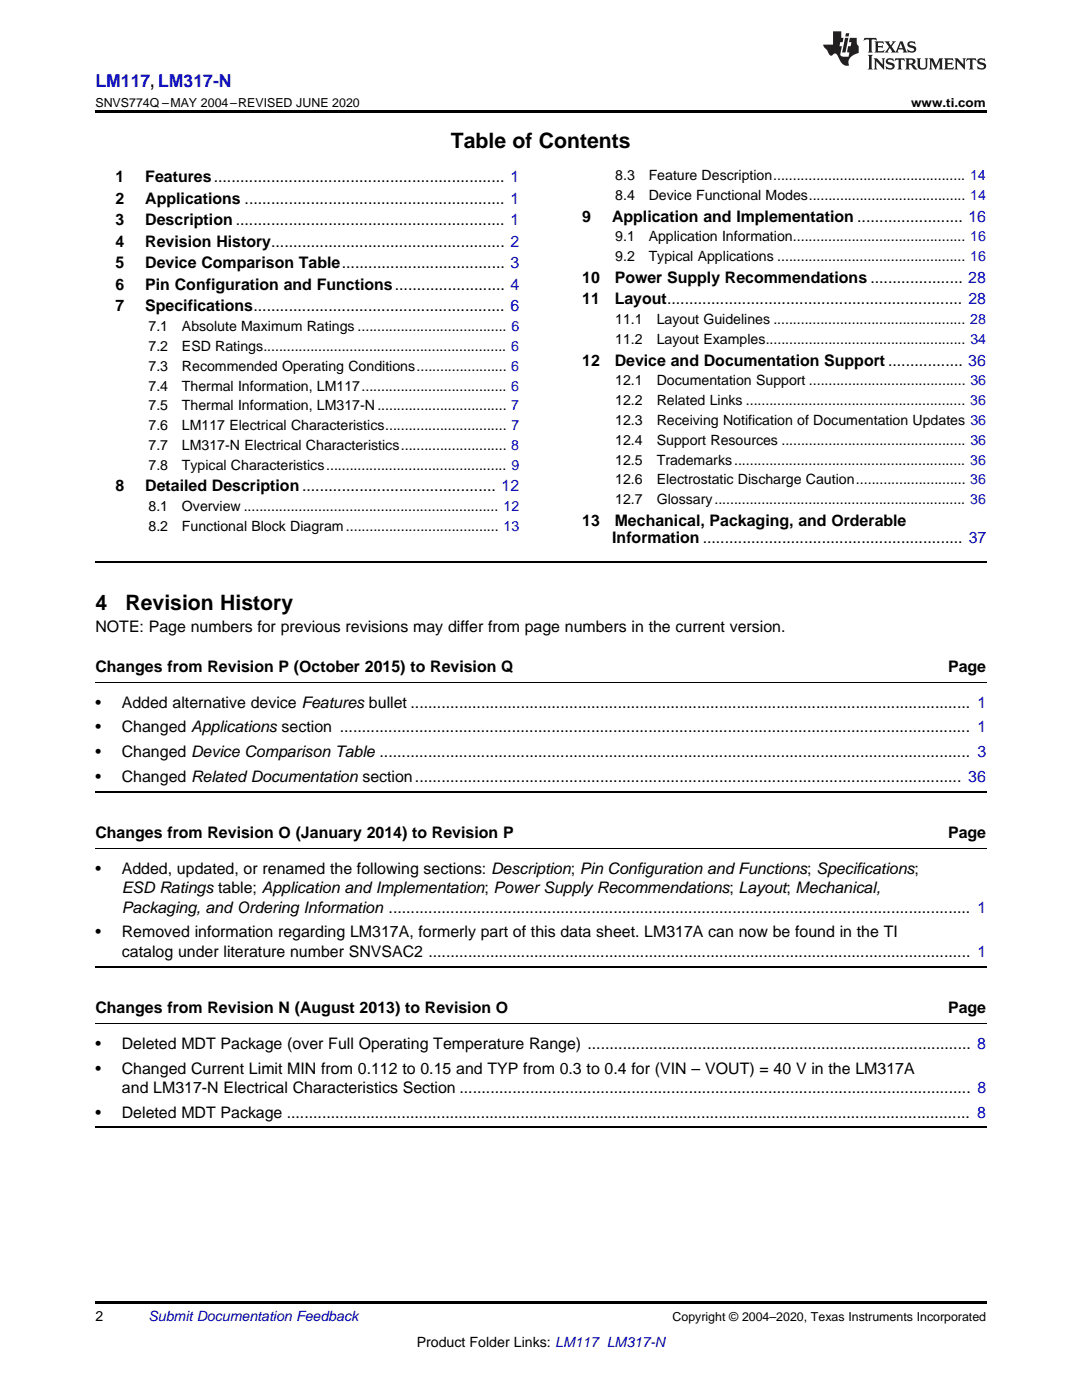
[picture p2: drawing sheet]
<svg xmlns="http://www.w3.org/2000/svg" width="216mm" height="279mm" viewBox="0 0 216 279" stroke-linecap="round" stroke-linejoin="round" font-family="sans-serif">
<defs><g id="words">
<g font-size="4.2">
<text x="90" y="29.6">Table of Contents</text>
<text x="19" y="121.7">4</text>
<text x="25" y="121.7">Revision History</text>
</g>
<text font-size="3.5" fill="#00f" x="19" y="17.3">LM117, LM317-N</text>
<g font-size="3.2">
<text x="23" y="36.3">1</text>
<text x="23" y="40.6">2</text>
<text x="29" y="36.3">Features.................................................................. 1</text>
<text x="29" y="40.6">Applications ........................................................... 1</text>
<text x="23" y="44.9">3</text>
<text x="29" y="44.9">Description ............................................................. 1</text>
<text x="116.2" y="44.2">9</text>
<text x="122.1" y="44.2">Application and Implementation ........................ 16</text>
<text x="23" y="49.2">4</text>
<text x="23" y="53.6">5</text>
<text x="29" y="49.2">Revision History..................................................... 2</text>
<text x="29" y="53.6">Device Comparison Table..................................... 3</text>
<text x="23" y="57.9">6</text>
<text x="29" y="57.9">Pin Configuration and Functions......................... 4</text>
<text x="116.2" y="56.4">10</text>
<text x="122.7" y="56.4">Power Supply Recommendations ..................... 28</text>
<text x="23" y="62.2">7</text>
<text x="29" y="62.2">Specifications......................................................... 6</text>
<text x="116.2" y="60.7">11</text>
<text x="122.7" y="60.7">Layout................................................................... 28</text>
<text x="116.2" y="73">12</text>
<text x="122.7" y="73">Device and Documentation Support ................. 36</text>
<text x="23" y="98.1">8</text>
<text x="29" y="98.1">Detailed Description............................................ 12</text>
<text x="116.2" y="104.9">13</text>
<text x="122.7" y="104.9">Mechanical, Packaging, and Orderable</text>
<text x="122.2" y="108.4">Information ........................................................... 37</text>
<text x="19" y="126">NOTE: Page numbers for previous revisions may differ from page numbers in the current version.</text>
<text x="19" y="134.2">Changes from Revision P (October 2015) to Revision Q</text>
<text x="189.2" y="134.2">Page</text>
<text x="19" y="141.2">•</text>
<text x="24.3" y="141.2">Added alternative device Features bullet ............................................................................................................................... 1</text>
<text x="19" y="146.2">•</text>
<text x="24.3" y="146.2">Changed Applications section ............................................................................................................................................... 1</text>
<text x="19" y="151.1">•</text>
<text x="24.3" y="151.1">Changed Device Comparison Table ...................................................................................................................................... 3</text>
<text x="19" y="156">•</text>
<text x="24.3" y="156">Changed Related Documentation section............................................................................................................................ 36</text>
<text x="19" y="167.3">Changes from Revision O (January 2014) to Revision P</text>
<text x="189.2" y="167.3">Page</text>
<text x="19" y="174.4">•</text>
<text x="24.3" y="174.4">Added, updated, or renamed the following sections: Description; Pin Configuration and Functions; Specifications;</text>
<text x="24.3" y="178.3">ESD Ratings table; Application and Implementation; Power Supply Recommendations; Layout; Mechanical,</text>
<text x="24.3" y="182.1">Packaging, and Ordering Information .................................................................................................................................... 1</text>
<text x="19" y="187.1">•</text>
<text x="24.3" y="187.1">Removed information regarding LM317A, formerly part of this data sheet. LM317A can now be found in the TI</text>
<text x="24.3" y="191">catalog under literature number SNVSAC2 ........................................................................................................................... 1</text>
<text x="19" y="202.2">Changes from Revision N (August 2013) to Revision O</text>
<text x="189.2" y="202.2">Page</text>
<text x="19" y="209.3">•</text>
<text x="24.3" y="209.3">Deleted MDT Package (over Full Operating Temperature Range) ....................................................................................... 8</text>
<text x="19" y="214.2">•</text>
<text x="24.3" y="214.2">Changed Current Limit MIN from 0.112 to 0.15 and TYP from 0.3 to 0.4 for (VIN – VOUT) = 40 V in the LM317A</text>
<text x="24.3" y="218.1">and LM317-N Electrical Characteristics Section .................................................................................................................... 8</text>
<text x="19" y="223.1">•</text>
<text x="24.3" y="223.1">Deleted MDT Package ........................................................................................................................................................... 8</text>
</g>
<g font-size="2.8">
<text x="122.8" y="36">8.3</text>
<text x="129.4" y="36">Feature Description................................................. 14</text>
<text x="122.8" y="39.9">8.4</text>
<text x="129.4" y="39.9">Device Functional Modes........................................ 14</text>
<text x="122.8" y="48.2">9.1</text>
<text x="122.8" y="52.1">9.2</text>
<text x="129.4" y="48.2">Application Information............................................ 16</text>
<text x="129.4" y="52.1">Typical Applications ................................................ 16</text>
<text x="122.8" y="64.7">11.1</text>
<text x="131" y="64.7">Layout Guidelines ................................................. 28</text>
<text x="29.6" y="66.1">7.1</text>
<text x="29.6" y="70.1">7.2</text>
<text x="36.3" y="66.1">Absolute Maximum Ratings ...................................... 6</text>
<text x="36.3" y="70.1">ESD Ratings.............................................................. 6</text>
<text x="122.8" y="68.7">11.2</text>
<text x="131" y="68.7">Layout Examples................................................... 34</text>
<text x="29.6" y="74">7.3</text>
<text x="29.6" y="78">7.4</text>
<text x="36.3" y="74">Recommended Operating Conditions....................... 6</text>
<text x="36.3" y="78">Thermal Information, LM117..................................... 6</text>
<text x="122.8" y="76.9">12.1</text>
<text x="131" y="76.9">Documentation Support ........................................ 36</text>
<text x="29.6" y="81.9">7.5</text>
<text x="36.3" y="81.9">Thermal Information, LM317-N................................. 7</text>
<text x="122.8" y="80.9">12.2</text>
<text x="131" y="80.9">Related Links ........................................................ 36</text>
<text x="29.6" y="85.9">7.6</text>
<text x="29.6" y="89.8">7.7</text>
<text x="36.3" y="85.9">LM117 Electrical Characteristics............................... 7</text>
<text x="36.3" y="89.8">LM317-N Electrical Characteristics........................... 8</text>
<text x="122.8" y="84.8">12.3</text>
<text x="122.8" y="88.8">12.4</text>
<text x="131" y="84.8">Receiving Notification of Documentation Updates 36</text>
<text x="131" y="88.8">Support Resources ............................................... 36</text>
<text x="29.6" y="93.8">7.8</text>
<text x="36.3" y="93.8">Typical Characteristics.............................................. 9</text>
<text x="122.8" y="92.7">12.5</text>
<text x="131" y="92.7">Trademarks........................................................... 36</text>
<text x="122.8" y="96.7">12.6</text>
<text x="122.8" y="100.6">12.7</text>
<text x="131" y="96.7">Electrostatic Discharge Caution............................ 36</text>
<text x="131" y="100.6">Glossary................................................................ 36</text>
<text x="29.6" y="102">8.1</text>
<text x="29.6" y="106">8.2</text>
<text x="36.3" y="102">Overview ................................................................. 12</text>
<text x="36.3" y="106">Functional Block Diagram....................................... 13</text>
<text x="19" y="263.6">2</text>
<text x="83.1" y="268.9">Product Folder Links: LM117 LM317-N</text>
</g>
<text font-size="2.8" fill="#0000c8" x="29.6" y="263.6">Submit Documentation Feedback</text>
<g font-size="2.5">
<text x="19" y="21.4">SNVS774Q –MAY 2004–REVISED JUNE 2020</text>
<text x="181.8" y="21.4">www.ti.com</text>
<text x="134.2" y="263.6">Copyright © 2004–2020, Texas Instruments Incorporated</text>
</g>
</g></defs>
<path d="M19 22h177.8v.5h-177.8zM19 259.7h177.8v.5h-177.8z" fill="#000"/>
<path d="M19 112.1h177.8M19 158h177.8M19 192.9h177.8M19 225h177.8" fill="none" stroke="#000" stroke-width=".35"/>
<path d="M19 136.2h177.8M19 169.4h177.8M19 204.3h177.8" fill="none" stroke="#000" stroke-width=".2"/>
<g fill="#231f20">
<path d="M172.5 7.6l-.1 .5 .4-.2h.6v.1v2.1l-.2 .4h.9l-.2-.4v-2.1l.1-.1h.5l.5 .2-.2-.5zM174.5 8.3l.2 .3v1.5l-.2 .4h1.8l.2-.6a1.04 1.04 0 0 1-1.3 .2v-.7h.6l.3 .2v-.6l-.3 .2h-.6v-.6l.8-.1 .4 .3-.2-.5zM176.5 8.3l.9 1.1-.9 1.1h.8l-.2-.2 .4-.7 .5 .7-.2 .2h1.5l-.2-.2 .2-.4h.9l.1 .4-.2 .2h1l-.3-.3-.7-1.9h-.5l-.9 2-.8-1 .9-1h-.8l.1 .3-.4 .5-.3-.6 .1-.2zM179.7 8.6l.4 1h-.7zM181.3 8.4a.63 .63 0 0 0-.2 .7 .63 .63 0 0 0 .6 .4l.6 .2 .1 .2a.75 .75 0 0 1-.7 .4 .75 .75 0 0 1-.6-.5l.1 .7 .1-.1a1.11 1.11 0 0 0 1.5-.6 1.13 1.13 0 0 0-1.2-.8l-.1-.4a1.04 1.04 0 0 1 1.2 .2l-.2-.5-.2 .1-.4-.2zM173.2 10.9l.2 .4v2.2l-.2 .4h1l-.3-.4v-2.2l.3-.4zM174.3 11.6l.3 .4v1.5l-.3 .4h.8l-.2-.4v-1.3l1.5 1.7v-1.9l.2-.4h-.7l.2 .4v.9l-1.1-1.3zM177 11.8a.62 .62 0 0 0-.2 .7 .62 .62 0 0 0 .6 .4l.6 .1 .1 .3a.76 .76 0 0 1-.7 .3 .76 .76 0 0 1-.7-.4l.2 .7 .1-.1a1.11 1.11 0 0 0 1.5-.6 1.13 1.13 0 0 0-1.2-.8l-.1-.4a1.04 1.04 0 0 1 1.2 .2l-.2-.6-.2 .1-.5-.1zM178.7 11.6l-.2 .6a.61 .61 0 0 1 .8-.3v1.6l-.2 .4h.9l-.2-.4v-1.6a.63 .63 0 0 1 .7 .3l-.1-.6zM180.6 11.6l.3 .4v1.5l-.3 .4h1l-.2-.2-.1-.8 .6 .2a.76 .76 0 0 0 1.2 .7l-1-1a.58 .58 0 0 0 .6-.5 .58 .58 0 0 0-.5-.6zM181.4 11.9h.1a.45 .45 0 0 1 .5 .1 .45 .45 0 0 1 .1 .5l-.8 .2zM182.9 11.6l.2 .2a2.17 2.17 0 0 0 .3 1.9 .99 .99 0 0 0 1.6-.6v-1.1l.2-.4h-.7l.2 .2a1.92 1.92 0 0 1-.2 1.8 .6 .6 0 0 1-.9-.5v-1.1l.2-.4zM185.4 11.6l.2 .4v1.5l-.2 .4h.7l-.2-.4v-1.4l.8 1.8 .8-1.8v1.4l-.2 .4h.9l-.2-.4v-1.5l.2-.4h-.8l-.6 1.5-.6-1.5zM188.4 11.6l.2 .4v1.5l-.2 .4h1.8l.1-.6a1.04 1.04 0 0 1-1.2 .1v-.6h.5l.4 .2v-.6l-.4 .2h-.5v-.7h.8l.3 .3-.1-.6zM190.5 11.6l.2 .4v1.5l-.2 .4h.7l-.2-.4v-1.3l1.5 1.7v-1.9l.2-.4h-.7l.2 .4v.9l-1.1-1.3zM192.9 11.6l-.1 .6a.61 .61 0 0 1 .7-.3l.1 1.6-.3 .4h1l-.3-.4 .1-1.6a.63 .63 0 0 1 .7 .3l-.1-.6zM195.2 11.8a.62 .62 0 0 0-.2 .7 .62 .62 0 0 0 .6 .4l.6 .1 .1 .3a.76 .76 0 0 1-.7 .3 .76 .76 0 0 1-.6-.4l.1 .7 .1-.1a1.11 1.11 0 0 0 1.6-.6 1.13 1.13 0 0 0-1.3-.8l-.1-.4a1.04 1.04 0 0 1 1.2 .2l-.1-.6-.2 .1-.5-.1z"/>
<path d="M166.2 6.3v2.6h-1.9v.4l.8 .9a.91 .91 0 0 0 1 .8 .56 .56 0 0 1 .5-.3 .56 .56 0 0 1 .5 .3l.4 .8a1.53 1.53 0 0 0 1.9 1.2 1.54 1.54 0 0 1 1-2.1l.9-.3v-1.4a1.52 1.52 0 0 1-.4-1.6h-1.3l-.2 .8h.5l-.2 .8h-.5l-.1 1v.2l.4 .1-.2 .8a1.93 1.93 0 0 1-1.6-.3l.3-1.8h-.5l.2-.8h.4l.2-.8h-.4v-1.3zM168.6 7.6l-.6 2.9h.7l.6-2.9zM168.8 6.6l-.1 .7h.6l.2-.7z"/>
</g>
<use href="#words"/>
</svg>
